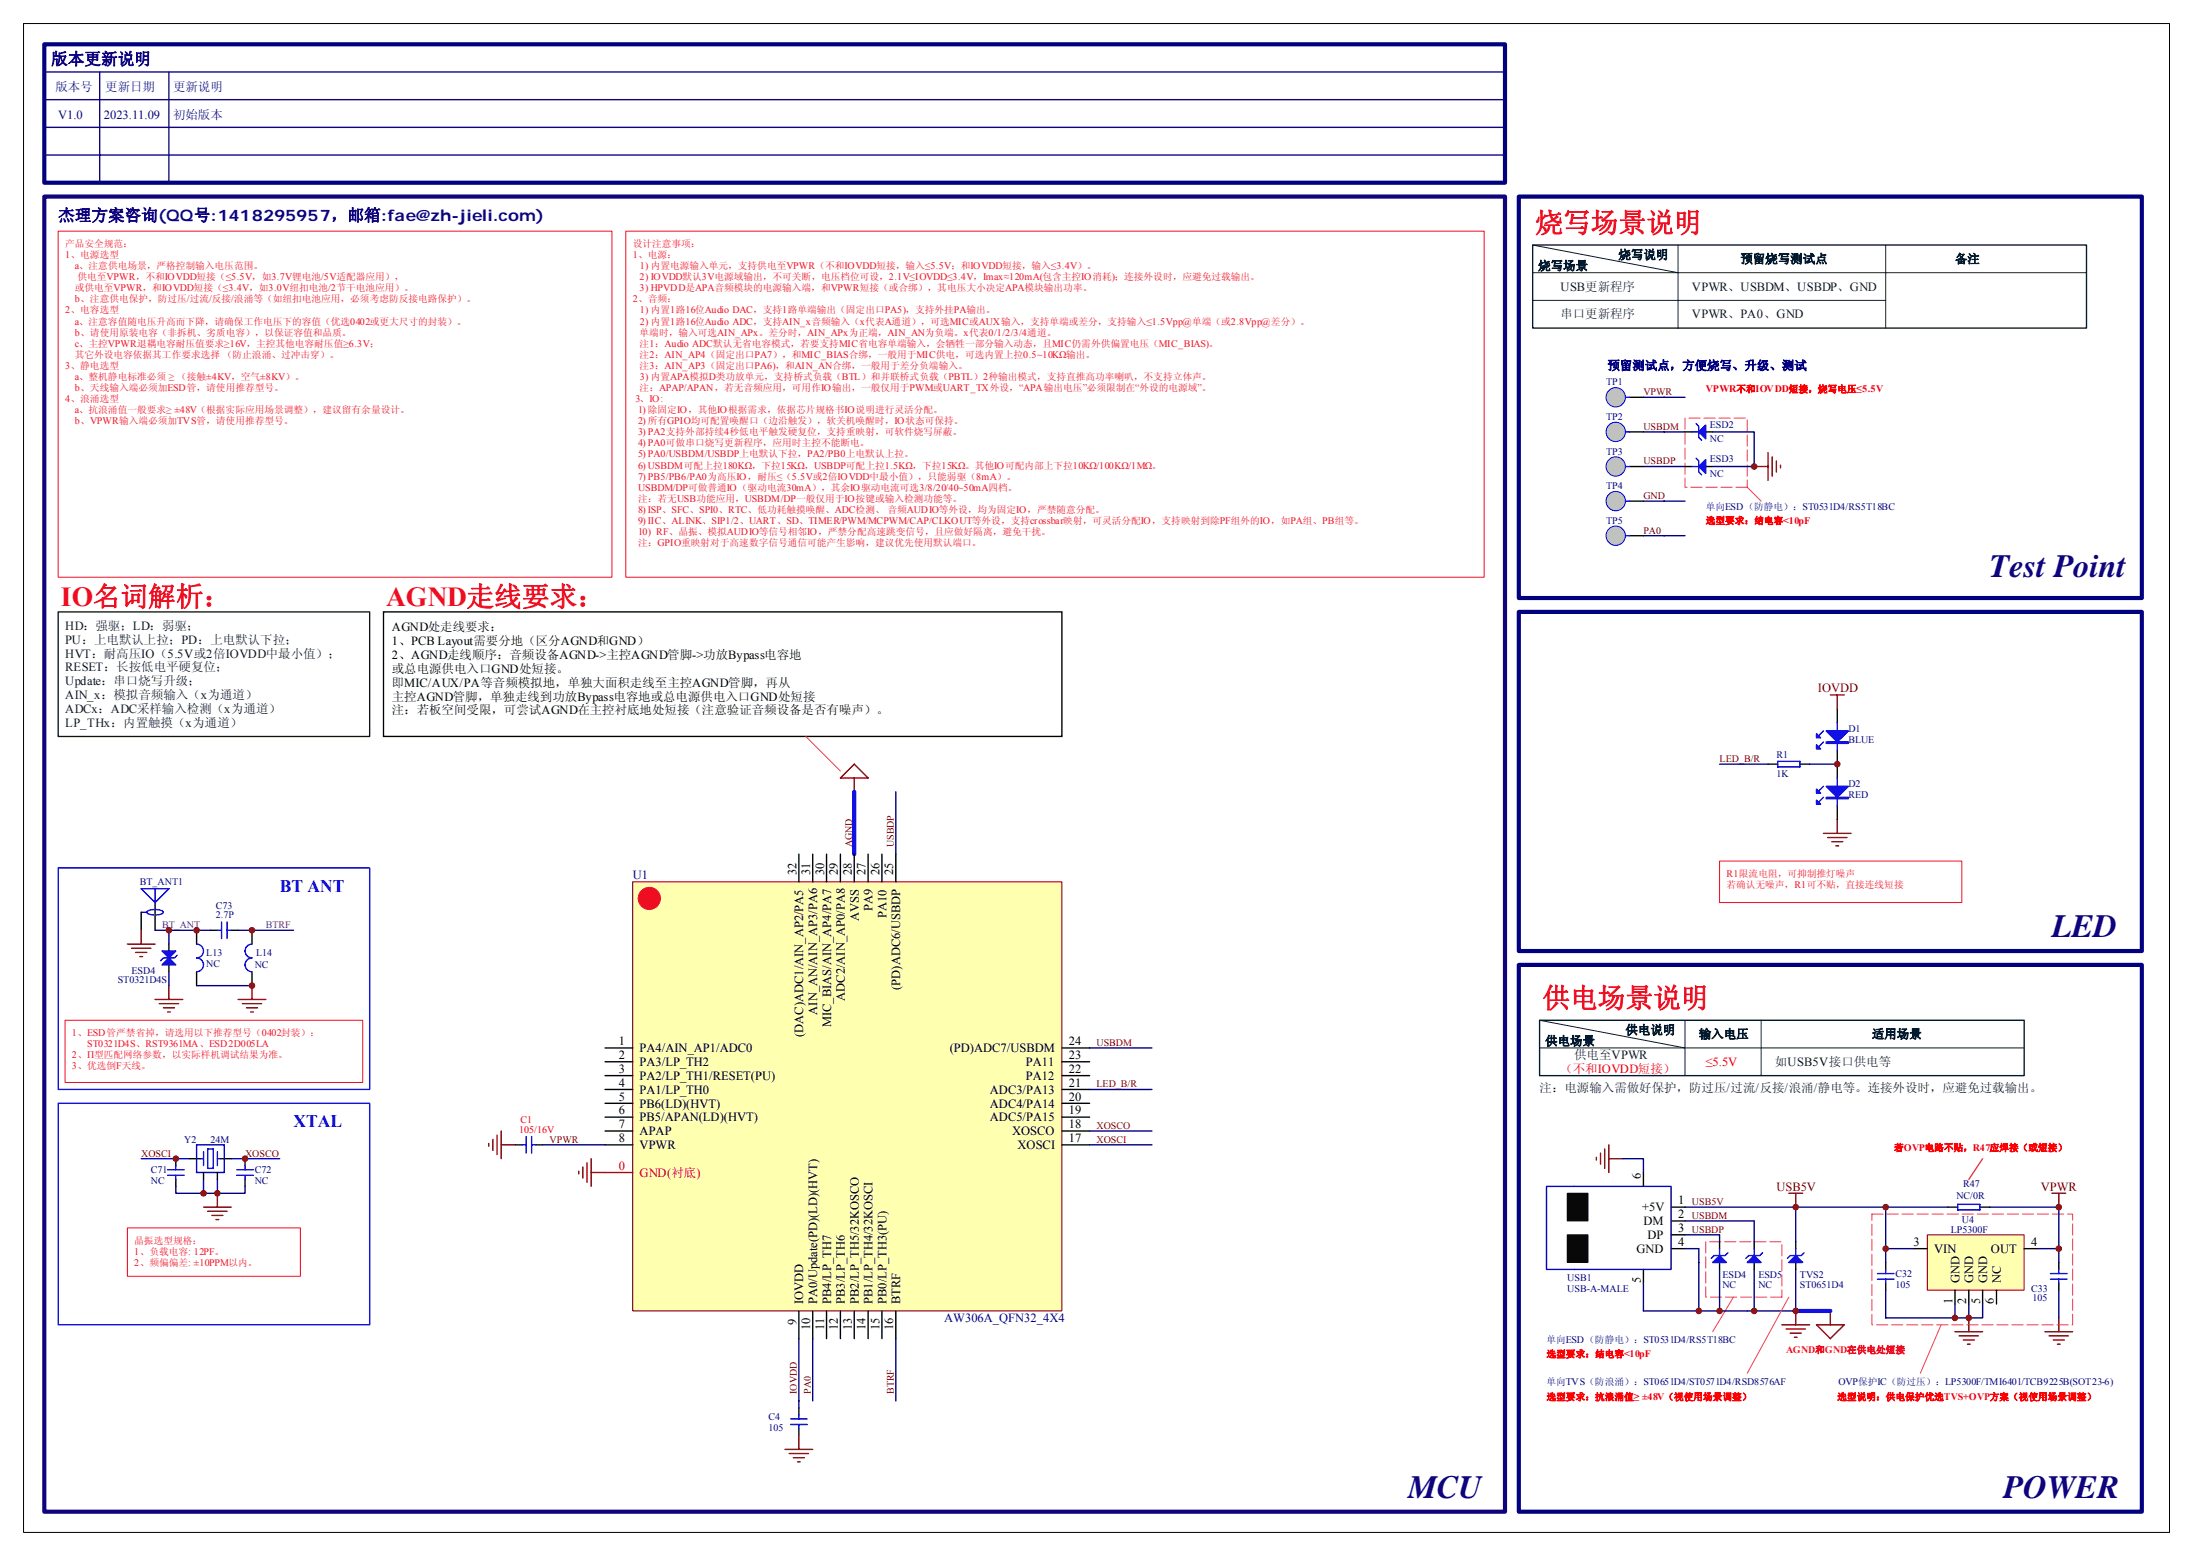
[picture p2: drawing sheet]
<svg xmlns="http://www.w3.org/2000/svg" width="1189mm" height="841mm" viewBox="0 0 1189 841" stroke-linecap="round" stroke-linejoin="round" font-family="sans-serif">
<defs><g id="words">
<g font-size="17.6" fill="#11037e">
<text x="1075" y="312">Test Point</text>
<text x="1109" y="506">LED</text>
<text x="761" y="810">MCU</text>
<text x="1083" y="810">POWER</text>
</g>
<g font-size="15" fill="#ee0e22">
<text x="830" y="125">烧写场景说明</text>
<text x="833" y="544">供电场景说明</text>
</g>
<g font-size="14.9" fill="#ee0e22">
<text x="33" y="328">IO名词解析：</text>
<text x="209" y="328">AGND走线要求：</text>
</g>
<g font-size="9.5" fill="#00f">
<text x="151" y="482">BT ANT</text>
<text x="159" y="609">XTAL</text>
</g>
<g font-size="9" fill="#11037e">
<text x="28" y="35">版本更新说明</text>
<text x="31" y="119">杰理方案咨询(QQ号:1418295957，邮箱:fae@zh-jieli.com)</text>
</g>
<g font-size="6.8" fill="#11037e">
<text x="31" y="64">V1.0</text>
<text x="56" y="64">2023.11.09</text>
</g>
<g font-size="6.8" fill="#001b31">
<text x="843" y="157">USB更新程序</text>
<text x="914" y="157">VPWR、USBDM、USBDP、GND</text>
<text x="914" y="172">VPWR、PA0、GND</text>
<text x="35" y="340">HD：强驱；LD：弱驱；</text>
<text x="35" y="348">PU：上电默认上拉；PD：上电默认下拉；</text>
<text x="35" y="355">HVT：耐高压IO（5.5V或2倍IOVDD中最小值）；</text>
<text x="35" y="363">RESET：长按低电平硬复位；</text>
<text x="35" y="370">Update：串口烧写升级；</text>
<text x="35" y="378">AIN_x：模拟音频输入（x为通道）</text>
<text x="35" y="385">ADCx：ADC采样输入检测（x为通道）</text>
<text x="35" y="393">LP_THx：内置触摸（x为通道）</text>
</g>
<g font-size="6.8">
<text x="212" y="341">AGND处走线要求：</text>
<text x="212" y="349">1、PCB Layout需要分地（区分AGND和GND）</text>
<text x="212" y="356">2、AGND走线顺序：音频设备AGND-&gt;主控AGND管脚-&gt;功放Bypass电容地</text>
<text x="430" y="473" transform="rotate(-90 430 473)">32</text>
<text x="438" y="473" transform="rotate(-90 438 473)">31</text>
<text x="445" y="473" transform="rotate(-90 445 473)">30</text>
<text x="453" y="473" transform="rotate(-90 453 473)">29</text>
<text x="460" y="473" transform="rotate(-90 460 473)">28</text>
<text x="468" y="473" transform="rotate(-90 468 473)">27</text>
<text x="475" y="473" transform="rotate(-90 475 473)">26</text>
<text x="483" y="473" transform="rotate(-90 483 473)">25</text>
<text x="464" y="498" transform="rotate(-90 464 498)">AVSS</text>
<text x="472" y="492" transform="rotate(-90 472 492)">PA9</text>
<text x="479" y="496" transform="rotate(-90 479 496)">PA10</text>
<text x="486" y="535" transform="rotate(-90 486 535)">(PD)ADC6/USBDP</text>
<text x="457" y="541" transform="rotate(-90 457 541)">ADC2/AIN_AP0/PA8</text>
<text x="442" y="548" transform="rotate(-90 442 548)">AIN_AN/AIN_AP3/PA6</text>
<text x="449" y="555" transform="rotate(-90 449 555)">MIC_BIAS/AIN_AP4/PA7</text>
<text x="434" y="560" transform="rotate(-90 434 560)">(DAC)ADC1/AIN_AP2/PA5</text>
<text x="334" y="565">1</text>
<text x="346" y="569">PA4/AIN_AP1/ADC0</text>
<text x="513" y="569">(PD)ADC7/USBDM</text>
<text x="578" y="565">24</text>
<text x="334" y="572">2</text>
<text x="578" y="572">23</text>
<text x="334" y="580">3</text>
<text x="346" y="576">PA3/LP_TH2</text>
<text x="554" y="576">PA11</text>
<text x="578" y="580">22</text>
<text x="334" y="587">4</text>
<text x="346" y="584">PA2/LP_TH1/RESET(PU)</text>
<text x="554" y="584">PA12</text>
<text x="578" y="587">21</text>
<text x="346" y="591">PA1/LP_TH0</text>
<text x="535" y="591">ADC3/PA13</text>
<text x="334" y="595">5</text>
<text x="346" y="599">PB6(LD)(HVT)</text>
<text x="535" y="599">ADC4/PA14</text>
<text x="578" y="595">20</text>
<text x="334" y="602">6</text>
<text x="578" y="602">19</text>
<text x="334" y="610">7</text>
<text x="346" y="606">PB5/APAN(LD)(HVT)</text>
<text x="535" y="606">ADC5/PA15</text>
<text x="578" y="610">18</text>
<text x="334" y="617">8</text>
<text x="346" y="614">APAP</text>
<text x="547" y="614">XOSCO</text>
<text x="578" y="617">17</text>
<text x="346" y="621">VPWR</text>
<text x="550" y="621">XOSCI</text>
<text x="887" y="637" transform="rotate(-90 887 637)">6</text>
<text x="907" y="651">1</text>
<text x="887" y="655">+5V</text>
<text x="907" y="658">2</text>
<text x="888" y="662">DM</text>
<text x="907" y="666">3</text>
<text x="890" y="670">DP</text>
<text x="884" y="677">GND</text>
<text x="907" y="673">4</text>
<text x="1034" y="673">3</text>
<text x="1045" y="677">VIN</text>
<text x="1076" y="677">OUT</text>
<text x="1098" y="673">4</text>
<text x="887" y="694" transform="rotate(-90 887 694)">5</text>
<text x="1059" y="694" transform="rotate(-90 1059 694)">GND</text>
<text x="1066" y="694" transform="rotate(-90 1066 694)">GND</text>
<text x="1074" y="694" transform="rotate(-90 1074 694)">GND</text>
<text x="1081" y="694" transform="rotate(-90 1081 694)">NC</text>
<text x="434" y="705" transform="rotate(-90 434 705)">IOVDD</text>
<text x="442" y="705" transform="rotate(-90 442 705)">PA0/Update(PD)(LD)(HVT)</text>
<text x="449" y="705" transform="rotate(-90 449 705)">PB4/LP_TH7</text>
<text x="457" y="705" transform="rotate(-90 457 705)">PB3/LP_TH6</text>
<text x="464" y="705" transform="rotate(-90 464 705)">PB2/LP_TH5/32KOSCO</text>
<text x="472" y="705" transform="rotate(-90 472 705)">PB1/LP_TH4/32KOSCI</text>
<text x="479" y="705" transform="rotate(-90 479 705)">PB0/LP_TH3(PU)</text>
<text x="486" y="705" transform="rotate(-90 486 705)">BTRF</text>
<text x="1055" y="705" transform="rotate(-90 1055 705)">1</text>
<text x="1063" y="705" transform="rotate(-90 1063 705)">2</text>
<text x="1070" y="705" transform="rotate(-90 1070 705)">5</text>
<text x="1078" y="705" transform="rotate(-90 1078 705)">6</text>
<text x="430" y="716" transform="rotate(-90 430 716)">9</text>
<text x="438" y="719" transform="rotate(-90 438 719)">10</text>
<text x="445" y="719" transform="rotate(-90 445 719)">11</text>
<text x="453" y="719" transform="rotate(-90 453 719)">12</text>
<text x="460" y="719" transform="rotate(-90 460 719)">13</text>
<text x="468" y="719" transform="rotate(-90 468 719)">14</text>
<text x="475" y="719" transform="rotate(-90 475 719)">15</text>
<text x="483" y="719" transform="rotate(-90 483 719)">16</text>
</g>
<g font-size="6.8" fill="#800000">
<text x="982" y="374">IOVDD</text>
<text x="960" y="644">USB5V</text>
<text x="1103" y="644">VPWR</text>
</g>
<g font-size="6.8" fill="#000080">
<text x="342" y="475">U1</text>
<text x="510" y="715">AW306A_QFN32_4X4</text>
</g>
<text font-size="6.8" fill="#f00" x="922" y="576">≤5.5V</text>
<g font-size="6.8" fill="#bf0000">
<text x="334" y="632">0</text>
<text x="346" y="636">GND(衬底)</text>
</g>
<g font-size="6.7" fill="#11037e">
<text x="30" y="49">版本号</text>
<text x="57" y="49">更新日期</text>
<text x="94" y="49">更新说明</text>
<text x="94" y="64">初始版本</text>
</g>
<g font-size="6.7" fill="#001b31">
<text x="875" y="140">烧写说明</text>
<text x="940" y="142">预留烧写测试点</text>
<text x="1056" y="142">备注</text>
<text x="831" y="146">烧写场景</text>
<text x="843" y="172">串口更新程序</text>
<text x="878" y="559">供电说明</text>
<text x="918" y="561">输入电压</text>
<text x="1012" y="561">适用场景</text>
<text x="835" y="565">供电场景</text>
<text x="851" y="572">供电至VPWR</text>
<text x="959" y="576">如USB5V接口供电等</text>
<text x="832" y="590">注：电源输入需做好保护，防过压/过流/反接/浪涌/静电等。连接外设时，应避免过载输出。</text>
</g>
<text font-size="6.7" fill="#000080" x="869" y="200">预留测试点，方便烧写、升级、测试</text>
<g font-size="6.7">
<text x="212" y="364">或总电源供电入口GND处短接。</text>
<text x="212" y="371">即MIC/AUX/PA等音频模拟地，单独大面积走线至主控AGND管脚，再从</text>
<text x="212" y="379">主控AGND管脚，单独走线到功放Bypass电容地或总电源供电入口GND处短接</text>
<text x="212" y="386">注：若板空间受限，可尝试AGND在主控衬底地处短接（注意验证音频设备是否有噪声）。</text>
</g>
<text font-size="6.7" fill="#f00" x="843" y="580">（不和IOVDD短接）</text>
<g font-size="5.4" fill="#ee0e22">
<text x="35" y="140">1、电源选型</text>
<text x="342" y="140">1、电源：</text>
<text x="40" y="145">a、注意供电场景，严格控制输入电压范围。</text>
<text x="346" y="145">1) 内置电源输入单元，支持供电至VPWR（不和IOVDD短接，输入≤5.5V；和IOVDD短接，输入≤3.4V）。</text>
<text x="346" y="151">2) IOVDD默认3V电源域输出，不可关断，电压档位可设，2.1V≤IOVDD≤3.4V，Imax≈120mA(包含主控IO消耗)；连接外设时，应避免过载输出。</text>
<text x="346" y="157">3) HPVDD是APA音频模块的电源输入端，和VPWR短接（或合绑），其电压大小决定APA模块输出功率。</text>
<text x="40" y="163">b、注意供电保护，防过压/过流/反接/浪涌等（如纽扣电池应用，必须考虑防反接电路保护）。</text>
<text x="342" y="163">2、音频：</text>
<text x="35" y="169">2、电容选型</text>
<text x="346" y="169">1) 内置1路16位Audio DAC，支持1路单端输出（固定出口PA5)，支持外挂PA输出。</text>
<text x="40" y="175">a、注意容值随电压升高而下降，请确保工作电压下的容值（优选0402或更大尺寸的封装）。</text>
<text x="346" y="175">2) 内置1路16位Audio ADC，支持AIN_x音频输入（x代表A通道），可选MIC或AUX输入，支持单端或差分，支持输入≤1.5Vpp@单端（或2.8Vpp@差分）。</text>
<text x="40" y="181">b、请使用原装电容（非拆机、劣质电容），以保证容值和品质。</text>
<text x="40" y="187">c、主控VPWR退耦电容耐压值要求≥16V，主控其他电容耐压值≥6.3V；</text>
<text x="35" y="199">3、静电选型</text>
<text x="40" y="205">a、整机静电标准必须 ≥ （接触±4KV，空气±8KV）。</text>
<text x="346" y="205">3) 内置APA模拟D类功放单元，支持桥式负载（BTL）和并联桥式负载（PBTL）2种输出模式，支持直推高功率喇叭，不支持立体声。</text>
<text x="40" y="211">b、天线输入端必须加ESD管，请使用推荐型号。</text>
<text x="35" y="217">4、浪涌选型</text>
<text x="343" y="217">3、IO:</text>
<text x="40" y="223">a、抗浪涌值一般要求≥ ±48V（根据实际应用场景调整），建议留有余量设计。</text>
<text x="345" y="223">1) 除固定IO，其他IO根据需求，依据芯片规格书IO说明进行灵活分配。</text>
<text x="40" y="229">b、VPWR输入端必须加TVS管，请使用推荐型号。</text>
<text x="345" y="229">2) 所有GPIO均可配置唤醒口（边沿触发），软关机唤醒时，IO状态可保持。</text>
<text x="345" y="235">3) PA2支持外部持续4秒低电平触发硬复位，支持重映射，可软件烧写屏蔽。</text>
<text x="345" y="241">4) PA0可做串口烧写更新程序，应用时主控不能断电。</text>
<text x="345" y="247">5) PA0/USBDM/USBDP上电默认下拉，PA2/PB0上电默认上拉。</text>
<text x="345" y="253">6) USBDM可配上拉180KΩ，下拉15KΩ，USBDP可配上拉1.5KΩ，下拉15KΩ。其他IO可配内部上下拉10KΩ/100KΩ/1MΩ。</text>
<text x="345" y="259">7) PB5/PB6/PA0为高压IO，耐压≤（5.5V或2倍IOVDD中最小值），只能弱驱（8mA）。</text>
<text x="345" y="265">USBDM/DP可做普通IO（驱动电流30mA），其余IO驱动电流可选3/8/20/40~50mA四档。</text>
<text x="345" y="277">8) ISP、SFC、SPI0、RTC、低功耗触摸唤醒、ADC检测、 音频AUDIO等外设，均为固定IO，严禁随意分配。</text>
<text x="345" y="283">9) IIC、ALINK、SIP1/2、UART、SD、TIMER/PWM/MCPWM/CAP/CLKOUT等外设，支持crossbar映射，可灵活分配IO，支持映射到除PF组外的IO，如PA组、PB组等。</text>
<text x="345" y="289">10) RF、晶振、模拟AUDIO等信号相邻IO，严禁分配高速跳变信号，且应做好隔离，避免干扰。</text>
<text x="933" y="474">R1限流电阻，可抑制推灯噪声</text>
<text x="39" y="560">1、ESD管严禁省掉，请选用以下推荐型号（0402封装）：</text>
<text x="47" y="566">ST0321D4S、RST9361MA、ESD2D005LA</text>
<text x="39" y="572">2、Π型匹配网络参数，以实际样机调试结果为准。</text>
<text x="39" y="578">3、优选倒F天线。</text>
<text x="73" y="678">1、负载电容: 12PF。</text>
<text x="73" y="684">2、频偏偏差: ±10PPM以内。</text>
<text x="965" y="731">AGND和GND在供电处短接</text>
</g>
<g font-size="5.4" fill="#000080">
<text x="868" y="208">TP1</text>
<text x="868" y="227">TP2</text>
<text x="924" y="232">ESD2</text>
<text x="924" y="239">NC</text>
<text x="868" y="246">TP3</text>
<text x="924" y="249">ESD3</text>
<text x="924" y="258">NC</text>
<text x="868" y="264">TP4</text>
<text x="868" y="283">TP5</text>
<text x="999" y="395">D1</text>
<text x="999" y="401">BLUE</text>
<text x="960" y="410">R1</text>
<text x="960" y="420">1K</text>
<text x="999" y="425">D2</text>
<text x="999" y="431">RED</text>
<text x="76" y="478">BT_ANT1</text>
<text x="117" y="491">C73</text>
<text x="111" y="517">L13</text>
<text x="138" y="517">L14</text>
<text x="71" y="526">ESD4</text>
<text x="111" y="523">NC</text>
<text x="138" y="523">NC</text>
<text x="64" y="532">ST0321D4S</text>
<text x="100" y="618">Y2</text>
<text x="114" y="618">24M</text>
<text x="82" y="634">C71</text>
<text x="138" y="634">C72</text>
<text x="82" y="640">NC</text>
<text x="138" y="640">NC</text>
<text x="1061" y="642">R47</text>
<text x="1057" y="648">NC/0R</text>
<text x="1060" y="661">U4</text>
<text x="1054" y="666">LP5300F</text>
<text x="847" y="692">USB1</text>
<text x="931" y="691">ESD4</text>
<text x="950" y="691">ESD5</text>
<text x="973" y="691">TVS2</text>
<text x="1024" y="690">C32</text>
<text x="847" y="698">USB-A-MALE</text>
<text x="931" y="696">NC</text>
<text x="950" y="696">NC</text>
<text x="973" y="696">ST0651D4</text>
<text x="1024" y="696">105</text>
<text x="1098" y="698">C33</text>
<text x="1098" y="703">105</text>
<text x="994" y="749">OVP保护IC（防过压）：LP5300F/TMI6401/TCB9225B(SOT23-6)</text>
<text x="415" y="767">C4</text>
<text x="415" y="773">105</text>
</g>
<g font-size="5.4" fill="#800000">
<text x="888" y="214">VPWR</text>
<text x="888" y="232">USBDM</text>
<text x="888" y="251">USBDP</text>
<text x="888" y="270">GND</text>
<text x="888" y="288">PA0</text>
<text x="929" y="412">LED_B/R</text>
<text x="461" y="458" transform="rotate(-90 461 458)">AGND</text>
<text x="483" y="458" transform="rotate(-90 483 458)">USBDP</text>
<text x="593" y="565">USBDM</text>
<text x="593" y="588">LED_B/R</text>
<text x="593" y="610">XOSCO</text>
<text x="297" y="618">VPWR</text>
<text x="593" y="618">XOSCI</text>
<text x="76" y="625">XOSCI</text>
<text x="132" y="625">XOSCO</text>
<text x="914" y="651">USB5V</text>
<text x="914" y="659">USBDM</text>
<text x="914" y="666">USBDP</text>
<text x="431" y="753" transform="rotate(-90 431 753)">IOVDD</text>
<text x="438" y="753" transform="rotate(-90 438 753)">PA0</text>
<text x="483" y="753" transform="rotate(-90 483 753)">BTRF</text>
</g>
<g font-size="5.4" fill="#f00">
<text x="922" y="212">VPWR不和IOVDD短接，烧写电压≤5.5V</text>
<text x="281" y="607">C1</text>
<text x="281" y="612">105/16V</text>
</g>
<text font-size="5.4" fill="#11037e" x="117" y="496">2.7P</text>
<g font-size="5.4" fill="#7c0089">
<text x="88" y="502">BT_ANT</text>
<text x="144" y="502">BTRF</text>
</g>
<g font-size="5.2" fill="#ee0e22">
<text x="35" y="134">产品安全规范：</text>
<text x="342" y="134">设计注意事项：</text>
<text x="42" y="151">供电至VPWR，不和IOVDD短接（≤5.5V，如3.7V锂电池/5V适配器应用），</text>
<text x="40" y="157">或供电至VPWR，和IOVDD短接（≤3.4V，如3.0V纽扣电池/2节干电池应用）。</text>
<text x="346" y="181">单端时，输入可选AIN_APx。差分时，AIN_APx为正端，AIN_AN为负端。x代表0/1/2/3/4通道。</text>
<text x="346" y="187">注1：Audio ADC默认无省电容模式，若要支持MIC省电容单端输入，会牺牲一部分输入动态，且MIC仍需外供偏置电压（MIC_BIAS)。</text>
<text x="40" y="193">其它外设电容依据其工作要求选择 （防止浪涌、过冲击穿）。</text>
<text x="346" y="193">注2：AIN_AP4（固定出口PA7），和MIC_BIAS合绑，一般用于MIC供电，可选内置上拉0.5~10KΩ输出。</text>
<text x="346" y="199">注3：AIN_AP3（固定出口PA6)，和AIN_AN合绑，一般用于差分负端输入。</text>
<text x="346" y="211">注：APAP/APAN，若无音频应用，可用作IO输出，一般仅用于PWM或UART_TX外设，“APA输出电压”必须限制在“外设的电源域”。</text>
<text x="345" y="271">注：若无USB功能应用，USBDM/DP一般仅用于IO按键或输入检测功能等。</text>
<text x="345" y="295">注：GPIO重映射对于高速数字信号通信可能产生影响，建议优先使用默认端口。</text>
<text x="933" y="480">若确认无噪声，R1可不贴，直接连线短接</text>
<text x="73" y="672">晶振选型规格：</text>
</g>
<g font-size="5.2" fill="#000080">
<text x="922" y="276">单向ESD（防静电）：ST0531D4/RS5T18BC</text>
<text x="836" y="726">单向ESD（防静电）：ST0531D4/RS5T18BC</text>
<text x="836" y="749">单向TVS（防浪涌）：ST0651D4/ST0571D4/RSD8576AF</text>
</g>
<g font-size="5.2" fill="#f00">
<text x="922" y="283">选型要求：结电容&lt;10pF</text>
<text x="1024" y="622">若OVP电路不贴，R47应焊接（或短接）</text>
<text x="836" y="734">选型要求：结电容&lt;10pF</text>
<text x="836" y="757">选型要求：抗浪涌值≥ ±48V（视使用场景调整）</text>
<text x="993" y="757">选型说明：供电保护优选TVS+OVP方案（视使用场景调整）</text>
</g>
</g></defs>
<path d="M13 13h1159v815h-1159z" fill="none" stroke="#000" stroke-width=".54"/>
<path d="M24 106h789v711h-789z" fill="none" stroke="#11037e" stroke-width="2.2"/>
<path d="M24 24h789v75h-789z" fill="none" stroke="#000080" stroke-width="2.2"/>
<path d="M24 39h789M54 39v60M91 39v60M24 54h789M24 69h789M24 84h789" fill="none" stroke="#11037e" stroke-width=".75"/>
<g fill="none" stroke="#000" stroke-width=".75">
<path d="M993 383v8M993 406v15M993 435v8M76 493v10M84 488v15M91 510v4M106 503v7M114 503h3M125 503h4M136 503v7M91 522v3M106 525v8"/>
<path d="M136 525v8M278 619h4M290 619h3M95 626v4M95 637v4M103 626h5M110 634v3M117 634v3M119 626h6M132 626v4M132 637v4M888 634v7"/>
<path d="M903 652h8M903 660h8M903 667h8M903 675h8M888 686v8M432 761v4M432 772v4"/>
</g>
<g fill="none" stroke="#00f" stroke-width=".75">
<path d="M985 395l-3 3M993 391v15M985 401l-3 3M985 431l-3 3M985 425l-3 3M993 421v14M31 469h169v120h-169zM76 480h15l-7 8zM83 495a2.7 2.7 0 0 1-4-2 8 8 0 0 1 9 0l-1 1-2 1M84 480v8M120 498v9M123 498v9"/>
<path d="M96 516l-2 2h-6l-1 1M106 510a4 4 0 0 1 4 4 4 4 0 0 1-4 4 4 4 0 0 1 4 3 4 4 0 0 1-4 4M117 503h3M123 503h2M136 510a4 4 0 0 0-4 4 4 4 0 0 0 4 4 4 4 0 0 0-4 3 4 4 0 0 0 4 4M31 596h169v120h-169zM282 619h2M284 614v9M287 619h3M287 614v9M91 635h9M91 632h9"/>
<path d="M95 630v2M95 635v2M108 626h2M110 623v7M112 621h3v11h-3zM117 623v7M117 626h2M128 635h9M128 632h9M132 630v2M132 635v2M427 767h9"/>
<path d="M427 770h9M432 765v2M432 770v2"/>
</g>
<path d="M76 493h3M106 619h15v15h-15zM76 626h27M110 637v8M117 637v8M125 626h26M836 641h67v45h-67z" fill="none" stroke="#0000bf" stroke-width=".75"/>
<g fill="none" stroke="#000080" stroke-width=".75">
<path d="M929 413h26M484 428v34M84 503h30M91 503v7M129 503h30M91 525v8M106 533h30M589 566h33M293 619h34M589 611h33M589 619h33M95 641v4h37v-4"/>
<path d="M911 652h59M911 660h37M911 667h18M432 724v37M439 724v33M484 724v33"/>
</g>
<g fill="none" stroke="#800000" stroke-width=".75">
<path d="M989 376h8M993 376v7M985 450h15M988 453h10M990 455h6M992 457h2M993 443v7M69 510h15M71 513h11M73 515h6M76 517h1M76 503v7"/>
<path d="M91 533v7M136 533v7M84 540h15M86 542h11M88 545h6M91 547h1M129 540h15M131 542h10M133 545h6M135 547h2M264 618v2M266 616v6"/>
<path d="M269 614v10M271 611v15M271 619h7M313 633v2M315 631v6M317 629v10M319 626v15M319 634h8M110 652h15M112 655h11M114 657h6M117 659h1"/>
<path d="M117 645v7M963 716h15M965 718h11M970 709v7M967 721h6M970 723h1M432 776v7M424 783h15M426 786h11M429 788h6M431 790h1"/>
</g>
<g fill="#00f" stroke="#00f" stroke-width=".75">
<path d="M91 518l4 4h-7z"/>
<path d="M88 514h7l-4 4z"/>
<path d="M987 395h12l-6 6z"/>
<path d="M982 403l2 2h-2z"/>
<path d="M982 397l2 2h-2z"/>
<path d="M987 425h12l-6 6z"/>
<path d="M982 432l2 3h-2z"/>
<path d="M982 426l2 3h-2z"/>
<path d="M987 401h12v1h-12z" fill-rule="evenodd"/>
<path d="M987 431h12v1h-12z" fill-rule="evenodd"/>
</g>
<path d="M35 551h161v34h-161zM69 664h93v26h-93z" fill="none" stroke="#ee0e22" stroke-width=".54"/>
<path d="M963 701h-41v-30h41v30" fill="none" stroke="#da2467" stroke-width=".54" stroke-dasharray="6.1 2"/>
<path d="M937 701l-11 19" fill="none" stroke="#da2467" stroke-width=".54"/>
<path d="M847 667h11v15h-11z" fill="#080808"/>
<path d="M847 667h11v15h-11z" fill="none" stroke="#080808" stroke-width=".54"/>
<path d="M847 645h11v15h-11z" fill="#080808"/>
<path d="M847 645h11v15h-11z" fill="none" stroke="#080808" stroke-width=".54"/>
<path d="M929 667v4M948 686v23M970 686v23h-26" fill="none" stroke="#000080" stroke-width=".75"/>
<path d="M821 106h336v217h-336zM821 331h336v183h-336z" fill="none" stroke="#000080" stroke-width="2.2"/>
<path d="M1109 645h7M1113 645v7M982 716h15l-8 8zM989 709v7" fill="none" stroke="#800000" stroke-width=".75"/>
<path d="M970 709h19" fill="none" stroke="#00f" stroke-width="2.2"/>
<path d="M929 671v4M948 671v4M970 671v4M929 682v4M948 682v4M970 682v4" fill="none" stroke="#000" stroke-width=".75"/>
<g fill="#00f" stroke="#00f" stroke-width=".75">
<path d="M967 682l3-3 4 3z"/>
<path d="M944 682l4-3 4 3z"/>
<path d="M929 679l4 3h-7z"/>
</g>
<path d="M929 679h-3l-1 1M929 675v4M934 677l-2 2h-3M948 679h-3l-2 1M948 675v4M952 677l-1 2h-3M970 679h-3l-1 1M970 675v4M975 677l-2 2h-3" fill="none" stroke="#00f" stroke-width=".75"/>
<path d="M1042 667h52v30h-52z" fill="#ffffb0"/>
<path d="M1041 667h53v30h-53z" fill="none" stroke="#800000" stroke-width=".54"/>
<path d="M1053 652h5M1070 652h5M1034 675h7M1094 675h7M1019 682v4M1019 694v3M1056 697v8M1064 697v8M1071 697v8M1079 697v8M1113 682v4M1113 694v3" fill="none" stroke="#000" stroke-width=".75"/>
<path d="M1058 651h12v3h-12zM1015 691h9M1015 688h9M1019 686v2M1019 691v3M1108 691h9M1108 688h9M1113 686v2M1113 691v3" fill="none" stroke="#00f" stroke-width=".75"/>
<g fill="none" stroke="#800000" stroke-width=".75">
<path d="M462 413l7 8h-15zM462 421v7M869 619v15M863 626v1M865 623v6M867 621v11M869 626h8M967 645h7M970 645v7M1056 720h15M1064 712v8M1105 720h15"/>
<path d="M1113 712v8M1059 722h10M1061 724h6M1063 727h2M1107 722h11M1110 724h6M1112 727h1"/>
</g>
<g fill="none" stroke="#000080" stroke-width=".75">
<path d="M589 589h33M877 626h11v8M948 660v11M1019 652h-49v19M1053 652h-34v23M1075 652h38v30M911 675h7v34M1034 675h-15v7M1101 675h12M888 694v15h30M929 686v23h-11M1019 697v15h45v-7"/>
<path d="M1113 697v15M929 709h15M1056 705v7M1071 705v7h-7"/>
</g>
<path d="M1012 656h108v60h-108v-60" fill="none" stroke="#da2467" stroke-width=".54" stroke-dasharray="6.1 2"/>
<path d="M821 522h336v295h-336z" fill="none" stroke="#000080" stroke-width="2.2"/>
<path d="M462 428v34" fill="none" stroke="#00f" stroke-width="2.2"/>
<path d="M967 701l-23 41M1049 716l-11 26" fill="none" stroke="#da2467" stroke-width=".54"/>
<path d="M342 477h232v232h-232z" fill="#ffffb0"/>
<path d="M342 477h232v232h-232z" fill="none" stroke="#800000" stroke-width=".54"/>
<g fill="none" stroke="#000" stroke-width=".75">
<path d="M207 331h367v67h-367zM955 413h6M973 413h5M432 462v15M439 462v15M447 462v15M454 462v15M462 462v15M469 462v15M477 462v15M484 462v15M327 566h15"/>
<path d="M327 574h15M574 566h15M574 574h15M327 581h15M327 589h15M327 596h15M574 581h15M574 589h15M574 596h15M327 604h15M327 619h15M327 611h15"/>
<path d="M574 604h15M574 619h15M574 611h15M432 709v15M439 709v15M447 709v15M454 709v15M462 709v15M469 709v15M477 709v15M484 709v15"/>
</g>
<circle cx="351" cy="486" r="6" fill="#ee0e22" stroke="#ee0e22" stroke-width=".54"/>
<path d="M327 634h15" fill="none" stroke="#bf0000" stroke-width=".75"/>
<path d="M828 132h300v45h-300z" fill="none" stroke="#001b31" stroke-width=".75"/>
<path d="M828 132l79 15M907 132v45M1019 132v45M828 147h300M828 162h191" fill="none" stroke="#001b31" stroke-width=".54"/>
<path d="M31 125h300v187h-300zM338 125h464v187h-464zM929 465h131v23h-131z" fill="none" stroke="#ee0e22" stroke-width=".54"/>
<path d="M435 398l19 19" fill="none" stroke="#da2467" stroke-width=".54"/>
<path d="M961 412h12v3h-12z" fill="none" stroke="#00f" stroke-width=".75"/>
<path d="M888 215h23M888 233h23M978 413h15" fill="none" stroke="#000080" stroke-width=".75"/>
<path d="M31 331h169v67h-169z" fill="none" stroke="#172721" stroke-width=".75"/>
<path d="M1071 626l-7 11" fill="none" stroke="#da2467" stroke-width=".75"/>
<circle cx="993" cy="413" r="1.5" fill="#800000" stroke="#800000" stroke-width=".54"/>
<circle cx="873" cy="215" r="5" fill="#c0c0c0" stroke="#00f" stroke-width=".54"/>
<path d="M881 215h7" fill="none" stroke="#000" stroke-width=".75"/>
<path d="M878 215h3" fill="none" stroke="#00f" stroke-width=".75"/>
<circle cx="873" cy="233" r="5" fill="#c0c0c0" stroke="#00f" stroke-width=".54"/>
<path d="M881 233h7" fill="none" stroke="#000" stroke-width=".75"/>
<path d="M878 233h3" fill="none" stroke="#00f" stroke-width=".75"/>
<path d="M888 252h23" fill="none" stroke="#000080" stroke-width=".75"/>
<circle cx="873" cy="252" r="5" fill="#c0c0c0" stroke="#00f" stroke-width=".54"/>
<path d="M881 252h7" fill="none" stroke="#000" stroke-width=".75"/>
<path d="M878 252h3" fill="none" stroke="#00f" stroke-width=".75"/>
<path d="M888 271h23" fill="none" stroke="#000080" stroke-width=".75"/>
<circle cx="873" cy="271" r="5" fill="#c0c0c0" stroke="#00f" stroke-width=".54"/>
<path d="M881 271h7" fill="none" stroke="#000" stroke-width=".75"/>
<path d="M878 271h3" fill="none" stroke="#00f" stroke-width=".75"/>
<path d="M888 290h23" fill="none" stroke="#000080" stroke-width=".75"/>
<circle cx="873" cy="290" r="5" fill="#c0c0c0" stroke="#00f" stroke-width=".54"/>
<path d="M911 233h3M922 233h4M911 252h3M922 252h4M881 290h7" fill="none" stroke="#000" stroke-width=".75"/>
<path d="M914 233h4M917 229l1 1v3M918 233v3l2 2M914 252h4M917 248l1 1v3M918 252v3l2 2M878 290h3" fill="none" stroke="#00f" stroke-width=".75"/>
<path d="M944 263h-33v-37h33v37" fill="none" stroke="#da2467" stroke-width=".54" stroke-dasharray="6.1 2"/>
<g fill="#00f" stroke="#00f" stroke-width=".75">
<path d="M922 248v8l-4-4z"/>
<path d="M922 230v7l-4-4z"/>
</g>
<path d="M926 233h22v19h-22" fill="none" stroke="#000080" stroke-width=".75"/>
<path d="M948 252h7M955 245v15M958 247v10M960 249v6M962 251v2" fill="none" stroke="#800000" stroke-width=".75"/>
<path d="M944 263l8 8" fill="none" stroke="#da2467" stroke-width=".54"/>
<g fill="#800000" stroke="#800000" stroke-width=".54">
<circle cx="948" cy="252" r="1.5"/>
<circle cx="970" cy="652" r="1.5"/>
<circle cx="970" cy="709" r="1.5"/>
<circle cx="948" cy="709" r="1.5"/>
<circle cx="1113" cy="652" r="1.5"/>
<circle cx="1064" cy="712" r="1.5"/>
<circle cx="1056" cy="712" r="1.5"/>
<circle cx="1113" cy="675" r="1.5"/>
<circle cx="1019" cy="675" r="1.5"/>
<circle cx="1019" cy="652" r="1.5"/>
<circle cx="918" cy="709" r="1.5"/>
<circle cx="929" cy="709" r="1.5"/>
<circle cx="95" cy="626" r="1.5"/>
<circle cx="132" cy="626" r="1.5"/>
<circle cx="136" cy="503" r="1.5"/>
<circle cx="136" cy="533" r="1.5"/>
<circle cx="91" cy="503" r="1.5"/>
<circle cx="106" cy="503" r="1.5"/>
<circle cx="110" cy="645" r="1.5"/>
<circle cx="117" cy="645" r="1.5"/>
</g>
<path d="M832 551h262v30h-262z" fill="none" stroke="#001b31" stroke-width=".75"/>
<path d="M832 551l79 15M911 551v30M952 551v30M832 566h262" fill="none" stroke="#001b31" stroke-width=".54"/>
<use href="#words"/>
</svg>
